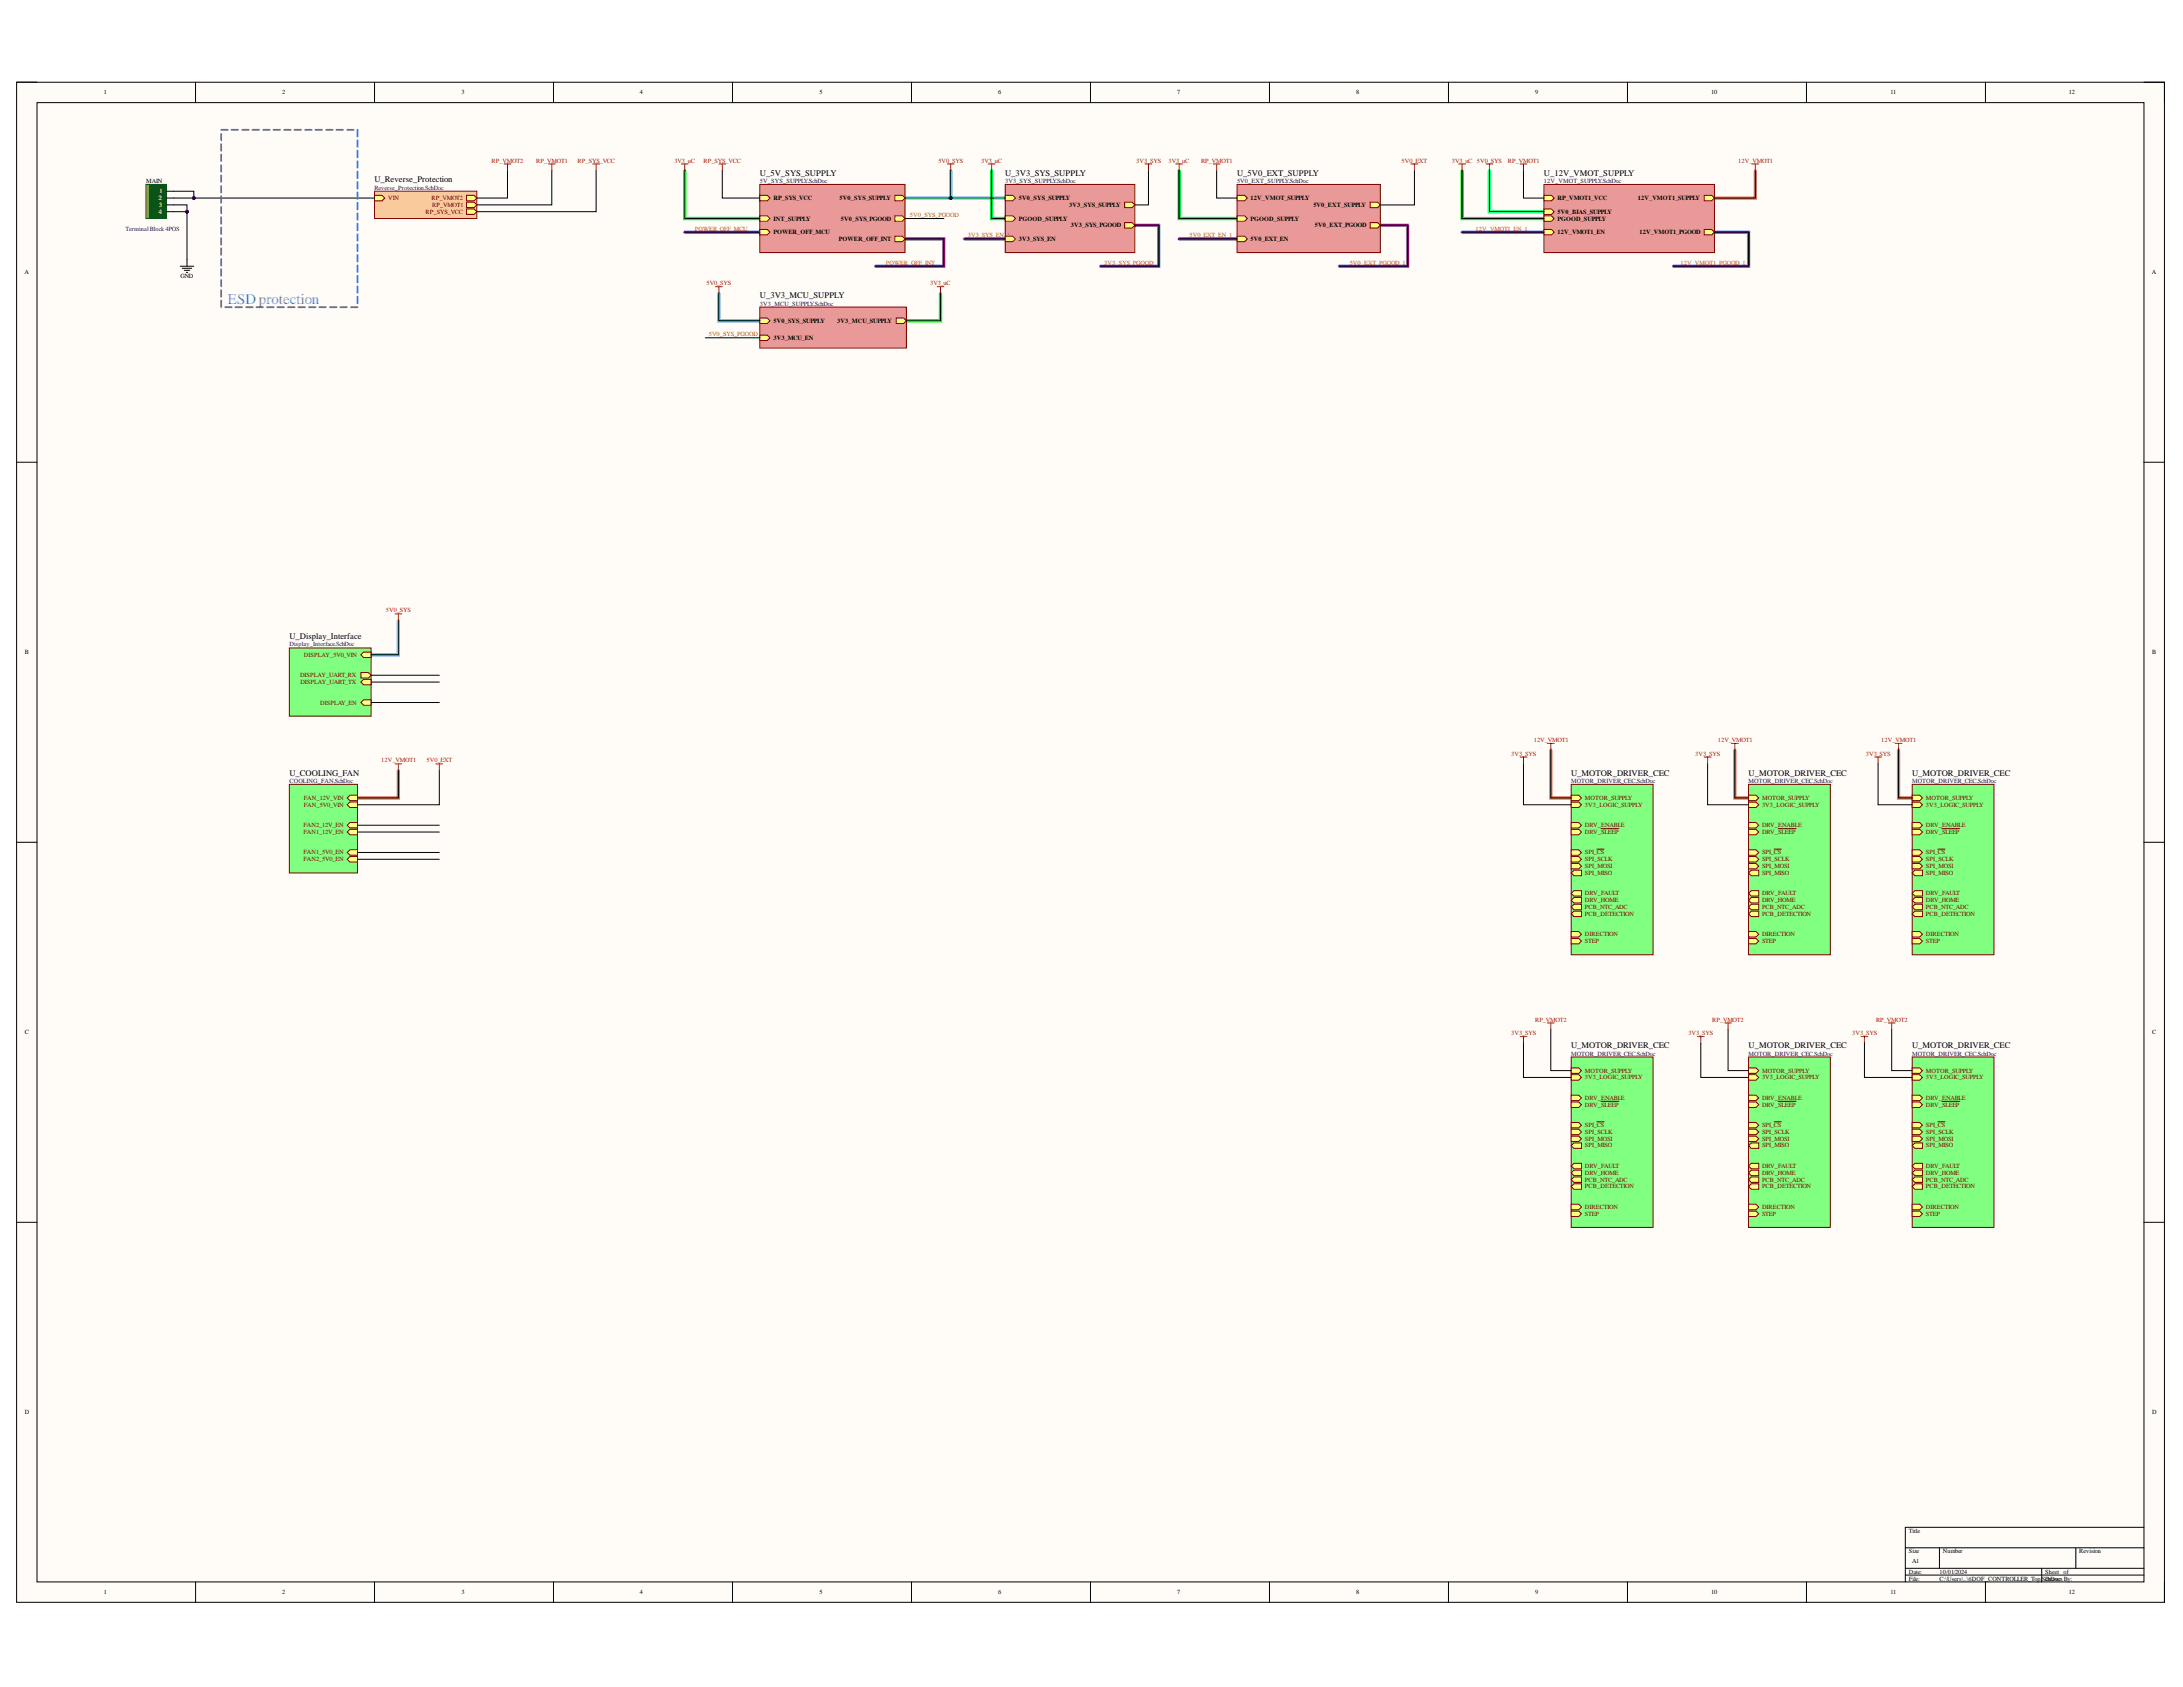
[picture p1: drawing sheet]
<svg xmlns="http://www.w3.org/2000/svg" width="279mm" height="216mm" viewBox="0 0 279 216" stroke-linecap="round" stroke-linejoin="round" font-family="sans-serif">
<defs><g id="words">
<text font-size="1.9" fill="#4a86e8" x="29.2" y="38.9">ESDprotection</text>
<g font-size="1.1">
<text x="47.9" y="23.3">U_Reverse_Protection</text>
<text x="97.3" y="22.5">U_5V_SYS_SUPPLY</text>
<text x="128.6" y="22.5">U_3V3_SYS_SUPPLY</text>
<text x="158.3" y="22.5">U_5V0_EXT_SUPPLY</text>
<text x="197.6" y="22.5">U_12V_VMOT_SUPPLY</text>
<text x="97.3" y="38.2">U_3V3_MCU_SUPPLY</text>
<text x="37" y="81.8">U_Display_Interface</text>
<text x="37" y="99.3">U_COOLING_FAN</text>
<text x="201.1" y="99.3">U_MOTOR_DRIVER_CEC</text>
<text x="223.8" y="99.3">U_MOTOR_DRIVER_CEC</text>
<text x="244.7" y="99.3">U_MOTOR_DRIVER_CEC</text>
<text x="201.1" y="134.1">U_MOTOR_DRIVER_CEC</text>
<text x="223.8" y="134.1">U_MOTOR_DRIVER_CEC</text>
<text x="244.7" y="134.1">U_MOTOR_DRIVER_CEC</text>
</g>
<g font-size=".8">
<text x="13.3" y="12.1">1</text>
<text x="36.1" y="12.1">2</text>
<text x="59.1" y="12.1">3</text>
<text x="81.9" y="12.1">4</text>
<text x="104.9" y="12.1">5</text>
<text x="127.8" y="12.1">6</text>
<text x="150.7" y="12.1">7</text>
<text x="173.6" y="12.1">8</text>
<text x="196.5" y="12.1">9</text>
<text x="219" y="12.1">10</text>
<text x="242" y="12.1">11</text>
<text x="264.8" y="12.1">12</text>
<text x="18.7" y="23.4">MAIN</text>
<text x="99" y="25.6">RP_SYS_VCC</text>
<text x="99" y="30">POWER_OFF_MCU</text>
<text x="99" y="28.2">INT_SUPPLY</text>
<text x="107.5" y="25.6">5V0_SYS_SUPPLY</text>
<text x="107.6" y="28.2">5V0_SYS_PGOOD</text>
<text x="130.4" y="25.6">5V0_SYS_SUPPLY</text>
<text x="130.4" y="28.2">PGOOD_SUPPLY</text>
<text x="136.8" y="26.5">3V3_SYS_SUPPLY</text>
<text x="137.1" y="29.1">3V3_SYS_PGOOD</text>
<text x="160.1" y="25.6">12V_VMOT_SUPPLY</text>
<text x="160.1" y="28.2">PGOOD_SUPPLY</text>
<text x="168.1" y="26.5">5V0_EXT_SUPPLY</text>
<text x="168.3" y="29.1">5V0_EXT_PGOOD</text>
<text x="199.3" y="25.6">RP_VMOT1_VCC</text>
<text x="199.3" y="28.2">PGOOD_SUPPLY</text>
<text x="199.3" y="27.3">5V0_BIAS_SUPPLY</text>
<text x="199.3" y="30">12V_VMOT1_EN</text>
<text x="209.6" y="25.6">12V_VMOT1_SUPPLY</text>
<text x="209.8" y="30">12V_VMOT1_PGOOD</text>
<text x="3.1" y="35.1">A</text>
<text x="23.1" y="35.6">GND</text>
<text x="107.4" y="30.9">POWER_OFF_INT</text>
<text x="130.4" y="30.9">3V3_SYS_EN</text>
<text x="160.1" y="30.9">5V0_EXT_EN</text>
<text x="275.4" y="35.1">A</text>
<text x="99" y="41.3">5V0_SYS_SUPPLY</text>
<text x="107.2" y="41.3">3V3_MCU_SUPPLY</text>
<text x="99" y="43.5">3V3_MCU_EN</text>
<text x="3.2" y="83.7">B</text>
<text x="275.5" y="83.7">B</text>
<text x="3.2" y="132.4">C</text>
<text x="275.5" y="132.4">C</text>
<text x="3.2" y="181">D</text>
<text x="275.5" y="181">D</text>
<text x="244.3" y="196.1">Title</text>
<text x="244.3" y="198.8">Size</text>
<text x="244.3" y="201.4">Date:</text>
<text x="244.3" y="202.3">File:</text>
<text x="244.7" y="200.1">A1</text>
<text x="248.2" y="201.4">10/01/2024</text>
<text x="248.2" y="202.3">C:\Users\..\6DOF_CONTROLLER_Top.SDraoc</text>
<text x="248.7" y="198.8">Number</text>
<text x="261.8" y="201.4">Sheet of</text>
<text x="261.8" y="202.3">chDwn By:</text>
<text x="266.1" y="198.8">Revision</text>
<text x="13.3" y="204">1</text>
<text x="36.1" y="204">2</text>
<text x="59.1" y="204">3</text>
<text x="81.9" y="204">4</text>
<text x="104.9" y="204">5</text>
<text x="127.8" y="204">6</text>
<text x="150.7" y="204">7</text>
<text x="173.6" y="204">8</text>
<text x="196.5" y="204">9</text>
<text x="219" y="204">10</text>
<text x="242" y="204">11</text>
<text x="264.8" y="204">12</text>
</g>
<g font-size=".8" fill="#a61c00">
<text x="62.9" y="20.8">RP_VMOT2</text>
<text x="68.6" y="20.8">RP_VMOT1</text>
<text x="73.9" y="20.8">RP_SYS_VCC</text>
<text x="86.3" y="20.8">3V3_uC</text>
<text x="90" y="20.8">RP_SYS_VCC</text>
<text x="120.1" y="20.8">5V0_SYS</text>
<text x="125.6" y="20.8">3V3_uC</text>
<text x="145.4" y="20.8">3V3_SYS</text>
<text x="149.6" y="20.8">3V3_uC</text>
<text x="153.7" y="20.8">RP_VMOT1</text>
<text x="179.4" y="20.8">5V0_EXT</text>
<text x="185.8" y="20.8">3V3_uC 5V0_SYS</text>
<text x="193" y="20.8">RP_VMOT1</text>
<text x="222.5" y="20.8">12V_VMOT1</text>
<text x="90.4" y="36.5">5V0_SYS</text>
<text x="119" y="36.5">3V3_uC</text>
<text x="49.4" y="78.4">5V0_SYS</text>
<text x="196.3" y="94.9">12V_VMOT1</text>
<text x="219.9" y="94.9">12V_VMOT1</text>
<text x="240.8" y="94.9">12V_VMOT1</text>
<text x="48.8" y="97.6">12V_VMOT1</text>
<text x="54.6" y="97.6">5V0_EXT</text>
<text x="193.4" y="96.7">3V3_SYS</text>
<text x="217" y="96.7">3V3_SYS</text>
<text x="238.8" y="96.7">3V3_SYS</text>
<text x="196.5" y="130.7">RP_VMOT2</text>
<text x="219.1" y="130.7">RP_VMOT2</text>
<text x="240.1" y="130.7">RP_VMOT2</text>
<text x="193.4" y="132.5">3V3_SYS</text>
<text x="216.1" y="132.5">3V3_SYS</text>
<text x="237.1" y="132.5">3V3_SYS</text>
</g>
<g font-size=".8" fill="#000080">
<text x="97.3" y="23.4">5V_SYS_SUPPLY.SchDoc</text>
<text x="128.6" y="23.4">3V3_SYS_SUPPLY.SchDoc</text>
<text x="158.3" y="23.4">5V0_EXT_SUPPLY.SchDoc</text>
<text x="197.6" y="23.4">12V_VMOT_SUPPLY.SchDoc</text>
<text x="16.1" y="29.5">TerminalBlock 4POS</text>
<text x="47.9" y="24.3">Reverse_Protection.SchDoc</text>
<text x="97.3" y="39.1">3V3_MCU_SUPPLY.SchDoc</text>
<text x="37" y="82.7">Display_Interface.SchDoc</text>
<text x="37" y="100.2">COOLING_FAN.SchDoc</text>
<text x="201.1" y="100.2">MOTOR_DRIVER_CEC.SchDoc</text>
<text x="223.8" y="100.2">MOTOR_DRIVER_CEC.SchDoc</text>
<text x="244.7" y="100.2">MOTOR_DRIVER_CEC.SchDoc</text>
<text x="201.1" y="135.1">MOTOR_DRIVER_CEC.SchDoc</text>
<text x="223.8" y="135.1">MOTOR_DRIVER_CEC.SchDoc</text>
<text x="244.7" y="135.1">MOTOR_DRIVER_CEC.SchDoc</text>
</g>
<g font-size=".8" fill="#fff">
<text x="20.3" y="25.6">2</text>
<text x="20.3" y="27.3">4</text>
<text x="20.4" y="26.5">3</text>
<text x="20.4" y="24.7">1</text>
</g>
<g font-size=".8" fill="#800000">
<text x="49.7" y="25.6">VIN</text>
<text x="54.5" y="27.3">RP_SYS_VCC</text>
<text x="55.2" y="25.6">RP_VMOT2</text>
<text x="55.3" y="26.5">RP_VMOT1</text>
<text x="38.4" y="86.7">DISPLAY_UART_RX</text>
<text x="38.4" y="87.5">DISPLAY_UART_TX</text>
<text x="38.9" y="84">DISPLAY_5V0_VIN</text>
<text x="41" y="90.2">DISPLAY_EN</text>
<text x="38.9" y="106.7">FAN1_12V_EN</text>
<text x="38.9" y="105.8">FAN2_12V_EN</text>
<text x="38.9" y="102.4">FAN_12V_VIN</text>
<text x="38.9" y="103.2">FAN_5V0_VIN</text>
<text x="202.9" y="105.8">DRV_ENABLE</text>
<text x="202.9" y="106.7">DRV_SLEEP</text>
<text x="202.9" y="102.4">MOTOR_SUPPLY</text>
<text x="202.9" y="103.2">3V3_LOGIC_SUPPLY</text>
<text x="225.5" y="105.8">DRV_ENABLE</text>
<text x="225.5" y="106.7">DRV_SLEEP</text>
<text x="225.5" y="102.4">MOTOR_SUPPLY</text>
<text x="225.5" y="103.2">3V3_LOGIC_SUPPLY</text>
<text x="246.5" y="105.8">DRV_ENABLE</text>
<text x="246.5" y="106.7">DRV_SLEEP</text>
<text x="246.5" y="102.4">MOTOR_SUPPLY</text>
<text x="246.5" y="103.2">3V3_LOGIC_SUPPLY</text>
<text x="38.9" y="109.4">FAN1_5V0_EN</text>
<text x="38.9" y="110.2">FAN2_5V0_EN</text>
<text x="202.9" y="109.4">SPI_CS</text>
<text x="202.9" y="112">SPI_MISO</text>
<text x="202.9" y="111.1">SPI_MOSI</text>
<text x="202.9" y="110.2">SPI_SCLK</text>
<text x="225.5" y="109.4">SPI_CS</text>
<text x="225.5" y="112">SPI_MISO</text>
<text x="225.5" y="111.1">SPI_MOSI</text>
<text x="225.5" y="110.2">SPI_SCLK</text>
<text x="246.5" y="109.4">SPI_CS</text>
<text x="246.5" y="112">SPI_MISO</text>
<text x="246.5" y="111.1">SPI_MOSI</text>
<text x="246.5" y="110.2">SPI_SCLK</text>
<text x="202.9" y="114.6">DRV_FAULT</text>
<text x="202.9" y="115.4">DRV_HOME</text>
<text x="202.9" y="119.8">DIRECTION</text>
<text x="202.9" y="116.3">PCB_NTC_ADC</text>
<text x="202.9" y="117.2">PCB_DETECTION</text>
<text x="225.5" y="114.6">DRV_FAULT</text>
<text x="225.5" y="115.4">DRV_HOME</text>
<text x="225.5" y="119.8">DIRECTION</text>
<text x="225.5" y="116.3">PCB_NTC_ADC</text>
<text x="225.5" y="117.2">PCB_DETECTION</text>
<text x="246.5" y="114.6">DRV_FAULT</text>
<text x="246.5" y="115.4">DRV_HOME</text>
<text x="246.5" y="119.8">DIRECTION</text>
<text x="246.5" y="116.3">PCB_NTC_ADC</text>
<text x="246.5" y="117.2">PCB_DETECTION</text>
<text x="202.9" y="120.7">STEP</text>
<text x="225.5" y="120.7">STEP</text>
<text x="246.5" y="120.7">STEP</text>
<text x="202.9" y="137.3">MOTOR_SUPPLY</text>
<text x="225.5" y="137.3">MOTOR_SUPPLY</text>
<text x="246.5" y="137.3">MOTOR_SUPPLY</text>
<text x="202.9" y="140.8">DRV_ENABLE</text>
<text x="202.9" y="141.7">DRV_SLEEP</text>
<text x="202.9" y="138.1">3V3_LOGIC_SUPPLY</text>
<text x="225.5" y="140.8">DRV_ENABLE</text>
<text x="225.5" y="141.7">DRV_SLEEP</text>
<text x="225.5" y="138.1">3V3_LOGIC_SUPPLY</text>
<text x="246.5" y="140.8">DRV_ENABLE</text>
<text x="246.5" y="141.7">DRV_SLEEP</text>
<text x="246.5" y="138.1">3V3_LOGIC_SUPPLY</text>
<text x="202.9" y="144.2">SPI_CS</text>
<text x="202.9" y="146.9">SPI_MISO</text>
<text x="202.9" y="146">SPI_MOSI</text>
<text x="202.9" y="145.1">SPI_SCLK</text>
<text x="202.9" y="149.5">DRV_FAULT</text>
<text x="225.5" y="144.2">SPI_CS</text>
<text x="225.5" y="146.9">SPI_MISO</text>
<text x="225.5" y="146">SPI_MOSI</text>
<text x="225.5" y="145.1">SPI_SCLK</text>
<text x="225.5" y="149.5">DRV_FAULT</text>
<text x="246.5" y="144.2">SPI_CS</text>
<text x="246.5" y="146.9">SPI_MISO</text>
<text x="246.5" y="146">SPI_MOSI</text>
<text x="246.5" y="145.1">SPI_SCLK</text>
<text x="246.5" y="149.5">DRV_FAULT</text>
<text x="202.9" y="155.6">STEP</text>
<text x="202.9" y="150.4">DRV_HOME</text>
<text x="202.9" y="154.7">DIRECTION</text>
<text x="202.9" y="151.2">PCB_NTC_ADC</text>
<text x="202.9" y="152.1">PCB_DETECTION</text>
<text x="225.5" y="155.6">STEP</text>
<text x="225.5" y="150.4">DRV_HOME</text>
<text x="225.5" y="154.7">DIRECTION</text>
<text x="225.5" y="151.2">PCB_NTC_ADC</text>
<text x="225.5" y="152.1">PCB_DETECTION</text>
<text x="246.5" y="155.6">STEP</text>
<text x="246.5" y="150.4">DRV_HOME</text>
<text x="246.5" y="154.7">DIRECTION</text>
<text x="246.5" y="151.2">PCB_NTC_ADC</text>
<text x="246.5" y="152.1">PCB_DETECTION</text>
</g>
<g font-size=".8" fill="#b45f06">
<text x="88.9" y="29.5">POWER_OFF_MCU</text>
<text x="116.5" y="27.8">5V0_SYS_PGOOD</text>
<text x="188.9" y="29.5">12V_VMOT1_EN_1</text>
<text x="113.4" y="33.9">POWER_OFF_INT</text>
<text x="123.9" y="30.4">3V3_SYS_EN_</text>
<text x="128.9" y="30.4">1</text>
<text x="141.3" y="33.9">3V3_SYS_PGOOD_1</text>
<text x="152.2" y="30.4">5V0_EXT_EN_1</text>
<text x="172.7" y="33.9">5V0_EXT_PGOOD_1</text>
<text x="215.1" y="33.9">12V_VMOT1_PGOOD_1</text>
<text x="90.7" y="43">5V0_SYS_PGOOD</text>
</g>
</g></defs>
<path d="M2.1 10.5h274.9v194.6h-274.9z" fill-rule="evenodd" fill="#fffcf8"/>
<path d="M2.1 10.5h274.9v194.6h-274.9z" fill="none" stroke="#000" stroke-width=".13"/>
<path d="M4.7 13.1h269.7v189.4h-269.7z" fill-rule="evenodd" fill="#fffcf8"/>
<g fill="none" stroke="#000" stroke-width=".13">
<path d="M2.1 10.5h2.6M4.7 13.1h269.7v189.4h-269.7zM25 10.5v2.6M47.9 10.5v2.6M70.8 10.5v2.6M93.8 10.5v2.6M116.7 10.5v2.6M139.6 10.5v2.6M162.5 10.5v2.6M185.4 10.5v2.6M208.3 10.5v2.6M231.2 10.5v2.6"/>
<path d="M254.1 10.5v2.6M274.4 10.5h2.6v2.6M2.1 59.2h2.6M274.4 59.2h2.6M2.1 107.8h2.6M274.4 107.8h2.6M2.1 156.4h2.6M274.4 156.4h2.6M243.9 198.1h30.5M248.2 198.1v2.6M265.7 198.1v2.6M274.4 195.5h-30.5v7"/>
<path d="M25 202.5v2.6M47.9 202.5v2.6M70.8 202.5v2.6M93.8 202.5v2.6M116.7 202.5v2.6M139.6 202.5v2.6M162.5 202.5v2.6M185.4 202.5v2.6M208.3 202.5v2.6M231.2 202.5v2.6M243.9 200.7h30.5M243.9 201.6h30.5"/>
<path d="M254.1 202.5v2.6M261.3 200.7v1.8M277 202.5v2.6"/>
</g>
<path d="M87.6 21.9v6.1h9.6M120.4 37.6v3.5h-4.4M126.9 21.9v6.1h1.8M150.9 21.9v6.1h7.4M187.1 21.9v6.1h10.5" fill="none" stroke="#0f0" stroke-width=".42"/>
<path d="M92 37.6v3.5h5.2M115.8 25.3h12.9M121.7 21.9v3.4M190.6 21.9v5.2h7M51 79.4v4.4h-3.5" fill="none" stroke="#0ff" stroke-width=".42"/>
<path d="M87.6 29.7h9.6M115.8 30.6h5v3.5h-8.7M123.4 30.6h5.3M145.2 28.8h3.1v5.3h-7.4M150.9 30.6h7.4M176.7 28.8h3.5v5.3h-8.8M187.1 29.7h10.5M219.4 29.7h4.4v4.4h-9.6" fill="none" stroke="#90f" stroke-width=".42"/>
<path d="M224.7 21.9v3.5h-5.3M51 98.6v3.5h-5.2M198.5 96v6.1h2.6M222 96v6.1h1.8M243 96v6.1h1.7" fill="none" stroke="#e06666" stroke-width=".42"/>
<path d="M18.7 23.6h2.6v4.4h-2.6z" fill-rule="evenodd" fill="#38761d"/>
<path d="M18.7 23.6h2.6v4.4h-2.6z" fill="none" stroke="#274e13" stroke-width=".13"/>
<path d="M21.3 24.5h.9M21.3 25.3h.9M21.3 26.2h.9M21.3 27.1h.9M23.1 34.1h1.7M23.3 34.3h1.2M23.6 34.6h.7M23.8 34.9h.2M23.9 33.2v.9" fill="none" stroke="#000" stroke-width=".13"/>
<path d="M18.9 23.6v4.4" fill="none" stroke="#6aa84f" stroke-width=".44"/>
<path d="M18.7 23.6h.4v4.4h-.4z" fill="none" stroke="#38761d" stroke-width=".13"/>
<path d="M47.9 24.5h13.1v3.5h-13.1z" fill-rule="evenodd" fill="#f9cb9c"/>
<path d="M47.9 24.5h13.1v3.5h-13.1z" fill="none" stroke="#800000" stroke-width=".13"/>
<path d="M47.9 25h1l.3 .3-.3 .4h-1z" fill-rule="evenodd" fill="#ffff80"/>
<path d="M47.9 25h1l.3 .3-.3 .4h-1z" fill="none" stroke="#800000" stroke-width=".13"/>
<path d="M59.7 25h1l.3 .3-.3 .4h-1z" fill-rule="evenodd" fill="#ffff80"/>
<path d="M59.7 25h1l.3 .3-.3 .4h-1z" fill="none" stroke="#800000" stroke-width=".13"/>
<path d="M59.7 25.9h1l.3 .3-.3 .4h-1z" fill-rule="evenodd" fill="#ffff80"/>
<path d="M59.7 25.9h1l.3 .3-.3 .4h-1z" fill="none" stroke="#800000" stroke-width=".13"/>
<path d="M59.7 26.7h1l.3 .4-.3 .3h-1z" fill-rule="evenodd" fill="#ffff80"/>
<path d="M59.7 26.7h1l.3 .4-.3 .3h-1z" fill="none" stroke="#800000" stroke-width=".13"/>
<path d="M64.5 21h.9M65 21v.9M70.2 21h.9M70.6 21v.9M75.9 21h.8M76.3 21v.9" fill="none" stroke="#a61c00" stroke-width=".13"/>
<path d="M97.2 23.6h18.6v8.7h-18.6z" fill-rule="evenodd" fill="#ea9999"/>
<path d="M97.2 23.6h18.6v8.7h-18.6z" fill="none" stroke="#800000" stroke-width=".13"/>
<path d="M114.5 25h1l.3 .3-.3 .4h-1z" fill-rule="evenodd" fill="#ffff80"/>
<path d="M114.5 25h1l.3 .3-.3 .4h-1z" fill="none" stroke="#800000" stroke-width=".13"/>
<path d="M114.5 27.6h1l.3 .4-.3 .3h-1z" fill-rule="evenodd" fill="#ffff80"/>
<path d="M114.5 27.6h1l.3 .4-.3 .3h-1z" fill="none" stroke="#800000" stroke-width=".13"/>
<path d="M97.2 25h1l.4 .3-.4 .4h-1z" fill-rule="evenodd" fill="#ffff80"/>
<path d="M97.2 25h1l.4 .3-.4 .4h-1z" fill="none" stroke="#800000" stroke-width=".13"/>
<path d="M114.5 30.2h1l.3 .4-.3 .3h-1z" fill-rule="evenodd" fill="#ffff80"/>
<path d="M114.5 30.2h1l.3 .4-.3 .3h-1z" fill="none" stroke="#800000" stroke-width=".13"/>
<path d="M97.2 29.4h1l.4 .3-.4 .4h-1z" fill-rule="evenodd" fill="#ffff80"/>
<path d="M97.2 29.4h1l.4 .3-.4 .4h-1z" fill="none" stroke="#800000" stroke-width=".13"/>
<path d="M97.2 27.6h1l.4 .4-.4 .3h-1z" fill-rule="evenodd" fill="#ffff80"/>
<path d="M97.2 27.6h1l.4 .4-.4 .3h-1z" fill="none" stroke="#800000" stroke-width=".13"/>
<path d="M92 21h.9M92.4 21v.9" fill="none" stroke="#a61c00" stroke-width=".13"/>
<path d="M128.7 23.6h16.5v8.7h-16.5z" fill-rule="evenodd" fill="#ea9999"/>
<path d="M128.7 23.6h16.5v8.7h-16.5z" fill="none" stroke="#800000" stroke-width=".13"/>
<path d="M143.9 28.5h1l.3 .3-.3 .4h-1z" fill-rule="evenodd" fill="#ffff80"/>
<path d="M143.9 28.5h1l.3 .3-.3 .4h-1z" fill="none" stroke="#800000" stroke-width=".13"/>
<path d="M128.7 30.2h.9l.4 .4-.4 .3h-.9z" fill-rule="evenodd" fill="#ffff80"/>
<path d="M128.7 30.2h.9l.4 .4-.4 .3h-.9z" fill="none" stroke="#800000" stroke-width=".13"/>
<path d="M128.7 25h.9l.4 .3-.4 .4h-.9z" fill-rule="evenodd" fill="#ffff80"/>
<path d="M128.7 25h.9l.4 .3-.4 .4h-.9z" fill="none" stroke="#800000" stroke-width=".13"/>
<path d="M143.9 25.9h1l.3 .3-.3 .4h-1z" fill-rule="evenodd" fill="#ffff80"/>
<path d="M143.9 25.9h1l.3 .3-.3 .4h-1z" fill="none" stroke="#800000" stroke-width=".13"/>
<path d="M128.7 27.6h.9l.4 .4-.4 .3h-.9z" fill-rule="evenodd" fill="#ffff80"/>
<path d="M128.7 27.6h.9l.4 .4-.4 .3h-.9z" fill="none" stroke="#800000" stroke-width=".13"/>
<path d="M158.3 23.6h18.4v8.7h-18.4z" fill-rule="evenodd" fill="#ea9999"/>
<path d="M158.3 23.6h18.4v8.7h-18.4z" fill="none" stroke="#800000" stroke-width=".13"/>
<path d="M175.4 28.5h.9l.4 .3-.4 .4h-.9z" fill-rule="evenodd" fill="#ffff80"/>
<path d="M175.4 28.5h.9l.4 .3-.4 .4h-.9z" fill="none" stroke="#800000" stroke-width=".13"/>
<path d="M158.3 30.2h1l.3 .4-.3 .3h-1z" fill-rule="evenodd" fill="#ffff80"/>
<path d="M158.3 30.2h1l.3 .4-.3 .3h-1z" fill="none" stroke="#800000" stroke-width=".13"/>
<path d="M158.3 25h1l.3 .3-.3 .4h-1z" fill-rule="evenodd" fill="#ffff80"/>
<path d="M158.3 25h1l.3 .3-.3 .4h-1z" fill="none" stroke="#800000" stroke-width=".13"/>
<path d="M175.4 25.9h.9l.4 .3-.4 .4h-.9z" fill-rule="evenodd" fill="#ffff80"/>
<path d="M175.4 25.9h.9l.4 .3-.4 .4h-.9z" fill="none" stroke="#800000" stroke-width=".13"/>
<path d="M158.3 27.6h1l.3 .4-.3 .3h-1z" fill-rule="evenodd" fill="#ffff80"/>
<path d="M158.3 27.6h1l.3 .4-.3 .3h-1z" fill="none" stroke="#800000" stroke-width=".13"/>
<path d="M97.2 39.3h18.8v5.2h-18.8z" fill-rule="evenodd" fill="#ea9999"/>
<path d="M97.2 39.3h18.8v5.2h-18.8z" fill="none" stroke="#800000" stroke-width=".13"/>
<path d="M114.7 40.7h1l.3 .4-.3 .3h-1z" fill-rule="evenodd" fill="#ffff80"/>
<path d="M114.7 40.7h1l.3 .4-.3 .3h-1z" fill="none" stroke="#800000" stroke-width=".13"/>
<path d="M97.2 42.9h1l.4 .3-.4 .4h-1z" fill-rule="evenodd" fill="#ffff80"/>
<path d="M97.2 42.9h1l.4 .3-.4 .4h-1z" fill="none" stroke="#800000" stroke-width=".13"/>
<path d="M97.2 40.7h1l.4 .4-.4 .3h-1z" fill-rule="evenodd" fill="#ffff80"/>
<path d="M97.2 40.7h1l.4 .4-.4 .3h-1z" fill="none" stroke="#800000" stroke-width=".13"/>
<g fill="none" stroke="#a61c00" stroke-width=".13">
<path d="M87.2 21h.9M87.6 21v.9M91.6 36.7h.8M92 36.7v.9M119.9 36.7h.9M120.4 36.7v.9M121.2 21h.9M121.7 21v.9M126.5 21h.9M126.9 21v.9M146.6 21h.8M147 21v.9"/>
<path d="M150.5 21h.9M150.9 21v.9M155.3 21h.9M155.7 21v.9M180.6 21h.9M181 21v.9"/>
</g>
<path d="M244.7 100.4h10.5v21.8h-10.5z" fill-rule="evenodd" fill="#80ff80"/>
<path d="M244.7 100.4h10.5v21.8h-10.5z" fill="none" stroke="#800000" stroke-width=".13"/>
<path d="M244.7 108.8h1l.4 .3-.4 .4h-1z" fill-rule="evenodd" fill="#ffff80"/>
<path d="M244.7 108.8h1l.4 .3-.4 .4h-1zM248 108.7h.9" fill="none" stroke="#800000" stroke-width=".13"/>
<path d="M245.1 111.4h1v.7h-1l-.4-.4z" fill-rule="evenodd" fill="#ffff80"/>
<path d="M245.1 111.4h1v.7h-1l-.4-.4z" fill="none" stroke="#800000" stroke-width=".13"/>
<path d="M244.7 110.5h1l.4 .3-.4 .4h-1z" fill-rule="evenodd" fill="#ffff80"/>
<path d="M244.7 110.5h1l.4 .3-.4 .4h-1z" fill="none" stroke="#800000" stroke-width=".13"/>
<path d="M244.7 109.6h1l.4 .4-.4 .3h-1z" fill-rule="evenodd" fill="#ffff80"/>
<path d="M244.7 109.6h1l.4 .4-.4 .3h-1z" fill="none" stroke="#800000" stroke-width=".13"/>
<path d="M244.7 105.3h1l.4 .3-.4 .4h-1z" fill-rule="evenodd" fill="#ffff80"/>
<path d="M244.7 105.3h1l.4 .3-.4 .4h-1z" fill="none" stroke="#800000" stroke-width=".13"/>
<path d="M244.7 106.1h1l.4 .4-.4 .3h-1z" fill-rule="evenodd" fill="#ffff80"/>
<path d="M244.7 106.1h1l.4 .4-.4 .3h-1zM248.5 106h2.3" fill="none" stroke="#800000" stroke-width=".13"/>
<path d="M244.7 101.8h1l.4 .3-.4 .4h-1z" fill-rule="evenodd" fill="#ffff80"/>
<path d="M244.7 101.8h1l.4 .3-.4 .4h-1z" fill="none" stroke="#800000" stroke-width=".13"/>
<path d="M244.7 102.6h1l.4 .4-.4 .3h-1z" fill-rule="evenodd" fill="#ffff80"/>
<path d="M244.7 102.6h1l.4 .4-.4 .3h-1z" fill="none" stroke="#800000" stroke-width=".13"/>
<path d="M244.7 120.1h1l.4 .3-.4 .4h-1z" fill-rule="evenodd" fill="#ffff80"/>
<path d="M244.7 120.1h1l.4 .3-.4 .4h-1z" fill="none" stroke="#800000" stroke-width=".13"/>
<path d="M244.7 114.3l.4-.3h1v.7h-1z" fill-rule="evenodd" fill="#ffff80"/>
<path d="M244.7 114.3l.4-.3h1v.7h-1z" fill="none" stroke="#800000" stroke-width=".13"/>
<path d="M244.7 115.2l.4-.3h1v.7h-1z" fill-rule="evenodd" fill="#ffff80"/>
<path d="M244.7 115.2l.4-.3h1v.7h-1z" fill="none" stroke="#800000" stroke-width=".13"/>
<path d="M244.7 119.2h1l.4 .4-.4 .3h-1z" fill-rule="evenodd" fill="#ffff80"/>
<path d="M244.7 119.2h1l.4 .4-.4 .3h-1z" fill="none" stroke="#800000" stroke-width=".13"/>
<path d="M244.7 116.1l.4-.4h1v.7h-1z" fill-rule="evenodd" fill="#ffff80"/>
<path d="M244.7 116.1l.4-.4h1v.7h-1z" fill="none" stroke="#800000" stroke-width=".13"/>
<path d="M244.7 117l.4-.4h1v.7h-1z" fill-rule="evenodd" fill="#ffff80"/>
<path d="M244.7 117l.4-.4h1v.7h-1z" fill="none" stroke="#800000" stroke-width=".13"/>
<path d="M223.8 100.4h10.5v21.8h-10.5z" fill-rule="evenodd" fill="#80ff80"/>
<path d="M223.8 100.4h10.5v21.8h-10.5z" fill="none" stroke="#800000" stroke-width=".13"/>
<path d="M223.8 108.8h.9l.4 .3-.4 .4h-.9z" fill-rule="evenodd" fill="#ffff80"/>
<path d="M223.8 108.8h.9l.4 .3-.4 .4h-.9zM227.1 108.7h.9" fill="none" stroke="#800000" stroke-width=".13"/>
<path d="M224.1 111.4h1v.7h-1l-.3-.4z" fill-rule="evenodd" fill="#ffff80"/>
<path d="M224.1 111.4h1v.7h-1l-.3-.4z" fill="none" stroke="#800000" stroke-width=".13"/>
<path d="M223.8 110.5h.9l.4 .3-.4 .4h-.9z" fill-rule="evenodd" fill="#ffff80"/>
<path d="M223.8 110.5h.9l.4 .3-.4 .4h-.9z" fill="none" stroke="#800000" stroke-width=".13"/>
<path d="M223.8 109.6h.9l.4 .4-.4 .3h-.9z" fill-rule="evenodd" fill="#ffff80"/>
<path d="M223.8 109.6h.9l.4 .4-.4 .3h-.9z" fill="none" stroke="#800000" stroke-width=".13"/>
<path d="M223.8 105.3h.9l.4 .3-.4 .4h-.9z" fill-rule="evenodd" fill="#ffff80"/>
<path d="M223.8 105.3h.9l.4 .3-.4 .4h-.9z" fill="none" stroke="#800000" stroke-width=".13"/>
<path d="M223.8 106.1h.9l.4 .4-.4 .3h-.9z" fill-rule="evenodd" fill="#ffff80"/>
<path d="M223.8 106.1h.9l.4 .4-.4 .3h-.9zM227.6 106h2.3" fill="none" stroke="#800000" stroke-width=".13"/>
<path d="M223.8 101.8h.9l.4 .3-.4 .4h-.9z" fill-rule="evenodd" fill="#ffff80"/>
<path d="M223.8 101.8h.9l.4 .3-.4 .4h-.9z" fill="none" stroke="#800000" stroke-width=".13"/>
<path d="M223.8 102.6h.9l.4 .4-.4 .3h-.9z" fill-rule="evenodd" fill="#ffff80"/>
<path d="M223.8 102.6h.9l.4 .4-.4 .3h-.9z" fill="none" stroke="#800000" stroke-width=".13"/>
<path d="M223.8 120.1h.9l.4 .3-.4 .4h-.9z" fill-rule="evenodd" fill="#ffff80"/>
<path d="M223.8 120.1h.9l.4 .3-.4 .4h-.9z" fill="none" stroke="#800000" stroke-width=".13"/>
<path d="M223.8 114.3l.3-.3h1v.7h-1z" fill-rule="evenodd" fill="#ffff80"/>
<path d="M223.8 114.3l.3-.3h1v.7h-1z" fill="none" stroke="#800000" stroke-width=".13"/>
<path d="M223.8 115.2l.3-.3h1v.7h-1z" fill-rule="evenodd" fill="#ffff80"/>
<path d="M223.8 115.2l.3-.3h1v.7h-1z" fill="none" stroke="#800000" stroke-width=".13"/>
<path d="M223.8 119.2h.9l.4 .4-.4 .3h-.9z" fill-rule="evenodd" fill="#ffff80"/>
<path d="M223.8 119.2h.9l.4 .4-.4 .3h-.9z" fill="none" stroke="#800000" stroke-width=".13"/>
<path d="M223.8 116.1l.3-.4h1v.7h-1z" fill-rule="evenodd" fill="#ffff80"/>
<path d="M223.8 116.1l.3-.4h1v.7h-1z" fill="none" stroke="#800000" stroke-width=".13"/>
<path d="M223.8 117l.3-.4h1v.7h-1z" fill-rule="evenodd" fill="#ffff80"/>
<path d="M223.8 117l.3-.4h1v.7h-1z" fill="none" stroke="#800000" stroke-width=".13"/>
<path d="M201.1 100.4h10.5v21.8h-10.5z" fill-rule="evenodd" fill="#80ff80"/>
<path d="M201.1 100.4h10.5v21.8h-10.5z" fill="none" stroke="#800000" stroke-width=".13"/>
<path d="M201.1 108.8h1l.3 .3-.3 .4h-1z" fill-rule="evenodd" fill="#ffff80"/>
<path d="M201.1 108.8h1l.3 .3-.3 .4h-1zM204.4 108.7h.9" fill="none" stroke="#800000" stroke-width=".13"/>
<path d="M201.4 111.4h1v.7h-1l-.3-.4z" fill-rule="evenodd" fill="#ffff80"/>
<path d="M201.4 111.4h1v.7h-1l-.3-.4z" fill="none" stroke="#800000" stroke-width=".13"/>
<path d="M201.1 110.5h1l.3 .3-.3 .4h-1z" fill-rule="evenodd" fill="#ffff80"/>
<path d="M201.1 110.5h1l.3 .3-.3 .4h-1z" fill="none" stroke="#800000" stroke-width=".13"/>
<path d="M201.1 109.6h1l.3 .4-.3 .3h-1z" fill-rule="evenodd" fill="#ffff80"/>
<path d="M201.1 109.6h1l.3 .4-.3 .3h-1z" fill="none" stroke="#800000" stroke-width=".13"/>
<path d="M201.1 105.3h1l.3 .3-.3 .4h-1z" fill-rule="evenodd" fill="#ffff80"/>
<path d="M201.1 105.3h1l.3 .3-.3 .4h-1z" fill="none" stroke="#800000" stroke-width=".13"/>
<path d="M201.1 106.1h1l.3 .4-.3 .3h-1z" fill-rule="evenodd" fill="#ffff80"/>
<path d="M201.1 106.1h1l.3 .4-.3 .3h-1zM204.9 106h2.3" fill="none" stroke="#800000" stroke-width=".13"/>
<path d="M201.1 101.8h1l.3 .3-.3 .4h-1z" fill-rule="evenodd" fill="#ffff80"/>
<path d="M201.1 101.8h1l.3 .3-.3 .4h-1z" fill="none" stroke="#800000" stroke-width=".13"/>
<path d="M201.1 102.6h1l.3 .4-.3 .3h-1z" fill-rule="evenodd" fill="#ffff80"/>
<path d="M201.1 102.6h1l.3 .4-.3 .3h-1z" fill="none" stroke="#800000" stroke-width=".13"/>
<path d="M201.1 120.1h1l.3 .3-.3 .4h-1z" fill-rule="evenodd" fill="#ffff80"/>
<path d="M201.1 120.1h1l.3 .3-.3 .4h-1z" fill="none" stroke="#800000" stroke-width=".13"/>
<path d="M201.1 114.3l.3-.3h1v.7h-1z" fill-rule="evenodd" fill="#ffff80"/>
<path d="M201.1 114.3l.3-.3h1v.7h-1z" fill="none" stroke="#800000" stroke-width=".13"/>
<path d="M201.1 115.2l.3-.3h1v.7h-1z" fill-rule="evenodd" fill="#ffff80"/>
<path d="M201.1 115.2l.3-.3h1v.7h-1z" fill="none" stroke="#800000" stroke-width=".13"/>
<path d="M201.1 119.2h1l.3 .4-.3 .3h-1z" fill-rule="evenodd" fill="#ffff80"/>
<path d="M201.1 119.2h1l.3 .4-.3 .3h-1z" fill="none" stroke="#800000" stroke-width=".13"/>
<path d="M201.1 116.1l.3-.4h1v.7h-1z" fill-rule="evenodd" fill="#ffff80"/>
<path d="M201.1 116.1l.3-.4h1v.7h-1z" fill="none" stroke="#800000" stroke-width=".13"/>
<path d="M201.1 117l.3-.4h1v.7h-1z" fill-rule="evenodd" fill="#ffff80"/>
<path d="M201.1 117l.3-.4h1v.7h-1z" fill="none" stroke="#800000" stroke-width=".13"/>
<path d="M244.7 135.3h10.5v21.8h-10.5z" fill-rule="evenodd" fill="#80ff80"/>
<path d="M244.7 135.3h10.5v21.8h-10.5z" fill="none" stroke="#800000" stroke-width=".13"/>
<path d="M244.7 143.7h1l.4 .3-.4 .3h-1z" fill-rule="evenodd" fill="#ffff80"/>
<path d="M244.7 143.7h1l.4 .3-.4 .3h-1zM248 143.6h.9" fill="none" stroke="#800000" stroke-width=".13"/>
<path d="M244.7 146.6l.4-.3h1v.7h-1z" fill-rule="evenodd" fill="#ffff80"/>
<path d="M244.7 146.6l.4-.3h1v.7h-1z" fill="none" stroke="#800000" stroke-width=".13"/>
<path d="M244.7 145.4h1l.4 .3-.4 .4h-1z" fill-rule="evenodd" fill="#ffff80"/>
<path d="M244.7 145.4h1l.4 .3-.4 .4h-1z" fill="none" stroke="#800000" stroke-width=".13"/>
<path d="M244.7 144.5h1l.4 .4-.4 .3h-1z" fill-rule="evenodd" fill="#ffff80"/>
<path d="M244.7 144.5h1l.4 .4-.4 .3h-1z" fill="none" stroke="#800000" stroke-width=".13"/>
<path d="M244.7 140.2h1l.4 .3-.4 .4h-1z" fill-rule="evenodd" fill="#ffff80"/>
<path d="M244.7 140.2h1l.4 .3-.4 .4h-1z" fill="none" stroke="#800000" stroke-width=".13"/>
<path d="M244.7 141h1l.4 .4-.4 .3h-1z" fill-rule="evenodd" fill="#ffff80"/>
<path d="M244.7 141h1l.4 .4-.4 .3h-1zM248.5 140.9h2.3" fill="none" stroke="#800000" stroke-width=".13"/>
<path d="M244.7 136.7h1l.4 .3-.4 .4h-1z" fill-rule="evenodd" fill="#ffff80"/>
<path d="M244.7 136.7h1l.4 .3-.4 .4h-1z" fill="none" stroke="#800000" stroke-width=".13"/>
<path d="M244.7 137.5h1l.4 .4-.4 .3h-1z" fill-rule="evenodd" fill="#ffff80"/>
<path d="M244.7 137.5h1l.4 .4-.4 .3h-1z" fill="none" stroke="#800000" stroke-width=".13"/>
<path d="M244.7 155h1l.4 .3-.4 .4h-1z" fill-rule="evenodd" fill="#ffff80"/>
<path d="M244.7 155h1l.4 .3-.4 .4h-1z" fill="none" stroke="#800000" stroke-width=".13"/>
<path d="M244.7 149.2l.4-.3h1v.7h-1z" fill-rule="evenodd" fill="#ffff80"/>
<path d="M244.7 149.2l.4-.3h1v.7h-1z" fill="none" stroke="#800000" stroke-width=".13"/>
<path d="M244.7 150.1l.4-.3h1v.7h-1z" fill-rule="evenodd" fill="#ffff80"/>
<path d="M244.7 150.1l.4-.3h1v.7h-1z" fill="none" stroke="#800000" stroke-width=".13"/>
<path d="M244.7 154.1h1l.4 .4-.4 .3h-1z" fill-rule="evenodd" fill="#ffff80"/>
<path d="M244.7 154.1h1l.4 .4-.4 .3h-1z" fill="none" stroke="#800000" stroke-width=".13"/>
<path d="M244.7 151l.4-.4h1v.7h-1z" fill-rule="evenodd" fill="#ffff80"/>
<path d="M244.7 151l.4-.4h1v.7h-1z" fill="none" stroke="#800000" stroke-width=".13"/>
<path d="M244.7 151.9l.4-.4h1v.7h-1z" fill-rule="evenodd" fill="#ffff80"/>
<path d="M244.7 151.9l.4-.4h1v.7h-1z" fill="none" stroke="#800000" stroke-width=".13"/>
<path d="M223.8 135.3h10.5v21.8h-10.5z" fill-rule="evenodd" fill="#80ff80"/>
<path d="M223.8 135.3h10.5v21.8h-10.5z" fill="none" stroke="#800000" stroke-width=".13"/>
<path d="M223.8 143.7h.9l.4 .3-.4 .3h-.9z" fill-rule="evenodd" fill="#ffff80"/>
<path d="M223.8 143.7h.9l.4 .3-.4 .3h-.9zM227.1 143.6h.9" fill="none" stroke="#800000" stroke-width=".13"/>
<path d="M223.8 146.6l.3-.3h1v.7h-1z" fill-rule="evenodd" fill="#ffff80"/>
<path d="M223.8 146.6l.3-.3h1v.7h-1z" fill="none" stroke="#800000" stroke-width=".13"/>
<path d="M223.8 145.4h.9l.4 .3-.4 .4h-.9z" fill-rule="evenodd" fill="#ffff80"/>
<path d="M223.8 145.4h.9l.4 .3-.4 .4h-.9z" fill="none" stroke="#800000" stroke-width=".13"/>
<path d="M223.8 144.5h.9l.4 .4-.4 .3h-.9z" fill-rule="evenodd" fill="#ffff80"/>
<path d="M223.8 144.5h.9l.4 .4-.4 .3h-.9z" fill="none" stroke="#800000" stroke-width=".13"/>
<path d="M223.8 140.2h.9l.4 .3-.4 .4h-.9z" fill-rule="evenodd" fill="#ffff80"/>
<path d="M223.8 140.2h.9l.4 .3-.4 .4h-.9z" fill="none" stroke="#800000" stroke-width=".13"/>
<path d="M223.8 141h.9l.4 .4-.4 .3h-.9z" fill-rule="evenodd" fill="#ffff80"/>
<path d="M223.8 141h.9l.4 .4-.4 .3h-.9zM227.6 140.9h2.3" fill="none" stroke="#800000" stroke-width=".13"/>
<path d="M223.8 136.7h.9l.4 .3-.4 .4h-.9z" fill-rule="evenodd" fill="#ffff80"/>
<path d="M223.8 136.7h.9l.4 .3-.4 .4h-.9z" fill="none" stroke="#800000" stroke-width=".13"/>
<path d="M223.8 137.5h.9l.4 .4-.4 .3h-.9z" fill-rule="evenodd" fill="#ffff80"/>
<path d="M223.8 137.5h.9l.4 .4-.4 .3h-.9z" fill="none" stroke="#800000" stroke-width=".13"/>
<path d="M223.8 155h.9l.4 .3-.4 .4h-.9z" fill-rule="evenodd" fill="#ffff80"/>
<path d="M223.8 155h.9l.4 .3-.4 .4h-.9z" fill="none" stroke="#800000" stroke-width=".13"/>
<path d="M223.8 149.2l.3-.3h1v.7h-1z" fill-rule="evenodd" fill="#ffff80"/>
<path d="M223.8 149.2l.3-.3h1v.7h-1z" fill="none" stroke="#800000" stroke-width=".13"/>
<path d="M223.8 150.1l.3-.3h1v.7h-1z" fill-rule="evenodd" fill="#ffff80"/>
<path d="M223.8 150.1l.3-.3h1v.7h-1z" fill="none" stroke="#800000" stroke-width=".13"/>
<path d="M223.8 154.1h.9l.4 .4-.4 .3h-.9z" fill-rule="evenodd" fill="#ffff80"/>
<path d="M223.8 154.1h.9l.4 .4-.4 .3h-.9z" fill="none" stroke="#800000" stroke-width=".13"/>
<path d="M223.8 151l.3-.4h1v.7h-1z" fill-rule="evenodd" fill="#ffff80"/>
<path d="M223.8 151l.3-.4h1v.7h-1z" fill="none" stroke="#800000" stroke-width=".13"/>
<path d="M223.8 151.9l.3-.4h1v.7h-1z" fill-rule="evenodd" fill="#ffff80"/>
<path d="M223.8 151.9l.3-.4h1v.7h-1z" fill="none" stroke="#800000" stroke-width=".13"/>
<path d="M201.1 135.3h10.5v21.8h-10.5z" fill-rule="evenodd" fill="#80ff80"/>
<path d="M201.1 135.3h10.5v21.8h-10.5z" fill="none" stroke="#800000" stroke-width=".13"/>
<path d="M201.1 143.7h1l.3 .3-.3 .3h-1z" fill-rule="evenodd" fill="#ffff80"/>
<path d="M201.1 143.7h1l.3 .3-.3 .3h-1zM204.4 143.6h.9" fill="none" stroke="#800000" stroke-width=".13"/>
<path d="M201.1 146.6l.3-.3h1v.7h-1z" fill-rule="evenodd" fill="#ffff80"/>
<path d="M201.1 146.6l.3-.3h1v.7h-1z" fill="none" stroke="#800000" stroke-width=".13"/>
<path d="M201.1 145.4h1l.3 .3-.3 .4h-1z" fill-rule="evenodd" fill="#ffff80"/>
<path d="M201.1 145.4h1l.3 .3-.3 .4h-1z" fill="none" stroke="#800000" stroke-width=".13"/>
<path d="M201.1 144.5h1l.3 .4-.3 .3h-1z" fill-rule="evenodd" fill="#ffff80"/>
<path d="M201.1 144.5h1l.3 .4-.3 .3h-1z" fill="none" stroke="#800000" stroke-width=".13"/>
<path d="M201.1 140.2h1l.3 .3-.3 .4h-1z" fill-rule="evenodd" fill="#ffff80"/>
<path d="M201.1 140.2h1l.3 .3-.3 .4h-1z" fill="none" stroke="#800000" stroke-width=".13"/>
<path d="M201.1 141h1l.3 .4-.3 .3h-1z" fill-rule="evenodd" fill="#ffff80"/>
<path d="M201.1 141h1l.3 .4-.3 .3h-1zM204.9 140.9h2.3" fill="none" stroke="#800000" stroke-width=".13"/>
<path d="M201.1 136.7h1l.3 .3-.3 .4h-1z" fill-rule="evenodd" fill="#ffff80"/>
<path d="M201.1 136.7h1l.3 .3-.3 .4h-1z" fill="none" stroke="#800000" stroke-width=".13"/>
<path d="M201.1 137.5h1l.3 .4-.3 .3h-1z" fill-rule="evenodd" fill="#ffff80"/>
<path d="M201.1 137.5h1l.3 .4-.3 .3h-1z" fill="none" stroke="#800000" stroke-width=".13"/>
<path d="M201.1 155h1l.3 .3-.3 .4h-1z" fill-rule="evenodd" fill="#ffff80"/>
<path d="M201.1 155h1l.3 .3-.3 .4h-1z" fill="none" stroke="#800000" stroke-width=".13"/>
<path d="M201.1 149.2l.3-.3h1v.7h-1z" fill-rule="evenodd" fill="#ffff80"/>
<path d="M201.1 149.2l.3-.3h1v.7h-1z" fill="none" stroke="#800000" stroke-width=".13"/>
<path d="M201.1 150.1l.3-.3h1v.7h-1z" fill-rule="evenodd" fill="#ffff80"/>
<path d="M201.1 150.1l.3-.3h1v.7h-1z" fill="none" stroke="#800000" stroke-width=".13"/>
<path d="M201.1 154.1h1l.3 .4-.3 .3h-1z" fill-rule="evenodd" fill="#ffff80"/>
<path d="M201.1 154.1h1l.3 .4-.3 .3h-1z" fill="none" stroke="#800000" stroke-width=".13"/>
<path d="M201.1 151l.3-.4h1v.7h-1z" fill-rule="evenodd" fill="#ffff80"/>
<path d="M201.1 151l.3-.4h1v.7h-1z" fill="none" stroke="#800000" stroke-width=".13"/>
<path d="M201.1 151.9l.3-.4h1v.7h-1z" fill-rule="evenodd" fill="#ffff80"/>
<path d="M201.1 151.9l.3-.4h1v.7h-1z" fill="none" stroke="#800000" stroke-width=".13"/>
<g fill="none" stroke="#a61c00" stroke-width=".13">
<path d="M194.6 96.9h.8M195 96.9v.9M218.1 96.9h.9M218.6 96.9v.9M239.9 96.9h.9M240.4 96.9v.9M194.6 132.7h.8M195 132.7v.8M198 130.9h.9M198.5 130.9v.9M217.2 132.7h.9M217.7 132.7v.8"/>
<path d="M220.7 130.9h.9M221.2 130.9v.9M238.2 132.7h.9M238.6 132.7v.8M241.7 130.9h.9M242.1 130.9v.9"/>
</g>
<path d="M197.6 23.6h21.8v8.7h-21.8z" fill-rule="evenodd" fill="#ea9999"/>
<path d="M197.6 23.6h21.8v8.7h-21.8z" fill="none" stroke="#800000" stroke-width=".13"/>
<path d="M197.6 25h1l.3 .4-.3 .3h-1z" fill-rule="evenodd" fill="#ffff80"/>
<path d="M197.6 25h1l.3 .4-.3 .3h-1z" fill="none" stroke="#800000" stroke-width=".13"/>
<path d="M197.6 27.6h1l.3 .4-.3 .3h-1z" fill-rule="evenodd" fill="#ffff80"/>
<path d="M197.6 27.6h1l.3 .4-.3 .3h-1z" fill="none" stroke="#800000" stroke-width=".13"/>
<path d="M218.1 29.4h1l.3 .3-.3 .4h-1z" fill-rule="evenodd" fill="#ffff80"/>
<path d="M218.1 29.4h1l.3 .3-.3 .4h-1z" fill="none" stroke="#800000" stroke-width=".13"/>
<path d="M197.6 26.7h1l.3 .4-.3 .3h-1z" fill-rule="evenodd" fill="#ffff80"/>
<path d="M197.6 26.7h1l.3 .4-.3 .3h-1z" fill="none" stroke="#800000" stroke-width=".13"/>
<path d="M197.6 29.4h1l.3 .3-.3 .4h-1z" fill-rule="evenodd" fill="#ffff80"/>
<path d="M197.6 29.4h1l.3 .3-.3 .4h-1z" fill="none" stroke="#800000" stroke-width=".13"/>
<path d="M218.1 25h1l.3 .4-.3 .3h-1z" fill-rule="evenodd" fill="#ffff80"/>
<path d="M218.1 25h1l.3 .4-.3 .3h-1z" fill="none" stroke="#800000" stroke-width=".13"/>
<g fill="none" stroke="#a61c00" stroke-width=".13">
<path d="M186.7 21h.9M187.1 21v.9M190.2 21h.9M190.6 21v.9M194.6 21h.8M195 21v.9M224.2 21h.9M224.7 21v.9M198 95.1h.9M198.5 95.1v.9M221.6 95.1h.9M222 95.1v.9"/>
<path d="M242.6 95.1h.8M243 95.1v.9"/>
</g>
<path d="M37 100.4h8.8v11.3h-8.8z" fill-rule="evenodd" fill="#80ff80"/>
<path d="M37 100.4h8.8v11.3h-8.8z" fill="none" stroke="#800000" stroke-width=".13"/>
<path d="M44.4 102.1l.4-.3h1v.7h-1z" fill-rule="evenodd" fill="#ffff80"/>
<path d="M44.4 102.1l.4-.3h1v.7h-1z" fill="none" stroke="#800000" stroke-width=".13"/>
<path d="M44.4 106.5l.4-.4h1v.7h-1z" fill-rule="evenodd" fill="#ffff80"/>
<path d="M44.4 106.5l.4-.4h1v.7h-1z" fill="none" stroke="#800000" stroke-width=".13"/>
<path d="M44.4 105.6l.4-.3h1v.7h-1z" fill-rule="evenodd" fill="#ffff80"/>
<path d="M44.4 105.6l.4-.3h1v.7h-1z" fill="none" stroke="#800000" stroke-width=".13"/>
<path d="M44.8 102.6h1v.7h-1l-.4-.3z" fill-rule="evenodd" fill="#ffff80"/>
<path d="M44.8 102.6h1v.7h-1l-.4-.3z" fill="none" stroke="#800000" stroke-width=".13"/>
<path d="M44.4 109.1l.4-.3h1v.6h-1z" fill-rule="evenodd" fill="#ffff80"/>
<path d="M44.4 109.1l.4-.3h1v.6h-1z" fill="none" stroke="#800000" stroke-width=".13"/>
<path d="M44.4 110l.4-.4h1v.7h-1z" fill-rule="evenodd" fill="#ffff80"/>
<path d="M44.4 110l.4-.4h1v.7h-1z" fill="none" stroke="#800000" stroke-width=".13"/>
<path d="M50.6 97.8h.8M51 97.8v.8M55.8 97.8h.9M56.2 97.8v.8" fill="none" stroke="#a61c00" stroke-width=".13"/>
<path d="M37 82.9h10.5v8.8h-10.5z" fill-rule="evenodd" fill="#80ff80"/>
<path d="M37 82.9h10.5v8.8h-10.5z" fill="none" stroke="#800000" stroke-width=".13"/>
<path d="M46.2 83.8l.3-.4h1v.7h-1z" fill-rule="evenodd" fill="#ffff80"/>
<path d="M46.2 83.8l.3-.4h1v.7h-1z" fill="none" stroke="#800000" stroke-width=".13"/>
<path d="M46.2 89.9l.3-.3h1v.7h-1z" fill-rule="evenodd" fill="#ffff80"/>
<path d="M46.2 89.9l.3-.3h1v.7h-1z" fill="none" stroke="#800000" stroke-width=".13"/>
<path d="M46.2 87.3l.3-.4h1v.7h-1z" fill-rule="evenodd" fill="#ffff80"/>
<path d="M46.2 87.3l.3-.4h1v.7h-1z" fill="none" stroke="#800000" stroke-width=".13"/>
<path d="M46.2 86.1h1l.3 .3-.3 .4h-1z" fill-rule="evenodd" fill="#ffff80"/>
<path d="M46.2 86.1h1l.3 .3-.3 .4h-1z" fill="none" stroke="#800000" stroke-width=".13"/>
<path d="M22.2 24.5h2.6v.8" fill="none" stroke="#000" stroke-width=".13"/>
<circle cx="24.8" cy="25.3" r=".17" fill="#000080"/>
<circle cx="24.8" cy="25.3" r=".17" fill="none" stroke="#000080" stroke-width=".13"/>
<path d="M22.2 27.1h1.7" fill="none" stroke="#000" stroke-width=".13"/>
<circle cx="23.9" cy="27.1" r=".17" fill="#000080"/>
<circle cx="23.9" cy="27.1" r=".17" fill="none" stroke="#000080" stroke-width=".13"/>
<path d="M22.2 25.3h25.7" fill="none" stroke="#000" stroke-width=".13"/>
<circle cx="24.8" cy="25.3" r=".17" fill="#000080"/>
<circle cx="24.8" cy="25.3" r=".17" fill="none" stroke="#000080" stroke-width=".13"/>
<path d="M22.2 26.2h1.7v7M65 21.9v3.4h-4M70.6 21.9v4.3h-9.6M76.3 21.9v5.2h-15.3" fill="none" stroke="#000" stroke-width=".13"/>
<circle cx="23.9" cy="27.1" r=".17" fill="#000080"/>
<circle cx="23.9" cy="27.1" r=".17" fill="none" stroke="#000080" stroke-width=".13"/>
<path d="M92.4 21.9v3.4h4.8M120.4 37.6v3.5h-4.4M121.7 21.9v3.4" fill="none" stroke="#000" stroke-width=".13"/>
<circle cx="121.7" cy="25.3" r=".17" fill="#000080"/>
<circle cx="121.7" cy="25.3" r=".17" fill="none" stroke="#000080" stroke-width=".13"/>
<path d="M87.6 21.9v6.1h9.6M92 37.6v3.5h5.2M115.8 25.3h12.9" fill="none" stroke="#000" stroke-width=".13"/>
<circle cx="121.7" cy="25.3" r=".17" fill="#000080"/>
<circle cx="121.7" cy="25.3" r=".17" fill="none" stroke="#000080" stroke-width=".13"/>
<g fill="none" stroke="#000" stroke-width=".13">
<path d="M87.6 29.7h9.6M115.8 30.6h5v3.5h-8.7M115.8 28h5M123.4 30.6h5.3M126.9 21.9v6.1h1.8M145.2 28.8h3.1v5.3h-7.4M147 21.9v4.3h-1.8M150.9 21.9v6.1h7.4M150.9 30.6h7.4M155.7 21.9v3.4h2.6M176.7 28.8h3.5v5.3h-8.8M181 21.9v4.3h-4.3"/>
<path d="M187.1 21.9v6.1h10.5M187.1 29.7h10.5M190.6 21.9v5.2h7M195 21.9v3.5h2.6M219.4 29.7h4.4v4.4h-9.6M224.7 21.9v3.5h-5.3M90.3 43.2h6.9M51 79.4v4.4h-3.5M47.5 86.4h8.7M47.5 87.3h8.7M47.5 89.9h8.7M51 98.6v3.5h-5.2"/>
<path d="M56.2 98.6v4.4h-10.4M195 97.8v5.2h6.1M198.5 96v6.1h2.6M218.6 97.8v5.2h5.2M222 96v6.1h1.8M240.4 97.8v5.2h4.3M243 96v6.1h1.7M45.8 105.6h10.4M45.8 106.5h10.4M45.8 109.1h10.4M45.8 110h10.4M195 133.5v4.4h6.1"/>
<path d="M198.5 131.8v5.2h2.6M217.7 133.5v4.4h6.1M221.2 131.8v5.2h2.6M238.6 133.5v4.4h6.1M242.1 131.8v5.2h2.6"/>
</g>
<path d="M50.6 78.6h.8M51 78.6v.8" fill="none" stroke="#a61c00" stroke-width=".13"/>
<g fill="none" stroke="#4a86e8" stroke-width=".25">
<path d="M28.3 17.1v.9M28.3 18.5v.8M28.3 19.8v.8M28.3 16.6h.8M29.6 16.6h.9M31 16.6h.8M32.3 16.6h.9M33.7 16.6h.8M35 16.6h.9M36.4 16.6h.8M37.7 16.6h.8M39 16.6h.9"/>
<path d="M40.4 16.6h.8M41.7 16.6h.9M43.1 16.6h.8M44.4 16.6h.9M45.8 16.6v.9M45.8 18v.8M45.8 19.3v.8M28.3 21.1v.9M28.3 22.5v.8M28.3 23.8v.8M28.3 25.1v.9M28.3 26.5v.8"/>
<path d="M28.3 27.8v.8M28.3 29.1v.9M28.3 30.5v.8M28.3 31.8v.8M28.3 33.1v.9M28.3 34.5v.8M28.3 35.8v.8M28.3 37.1v.9M28.3 38.5v.8M28.8 39.3h.8M30.1 39.3h.9M31.5 39.3h.8"/>
<path d="M32.8 39.3h.9M34.2 39.3h.8M35.5 39.3h.9M36.9 39.3h.8M38.2 39.3h.8M39.5 39.3h.9M40.9 39.3h.8M42.2 39.3h.9M43.6 39.3h.8M44.9 39.3h.9M45.8 20.6v.9M45.8 22v.8"/>
<path d="M45.8 23.3v.8M45.8 24.6v.9M45.8 26v.8M45.8 27.3v.8M45.8 28.6v.9M45.8 30v.8M45.8 31.3v.8M45.8 32.6v.9M45.8 34v.8M45.8 35.3v.8M45.8 36.6v.9M45.8 38v.8"/>
</g>
<use href="#words"/>
</svg>
